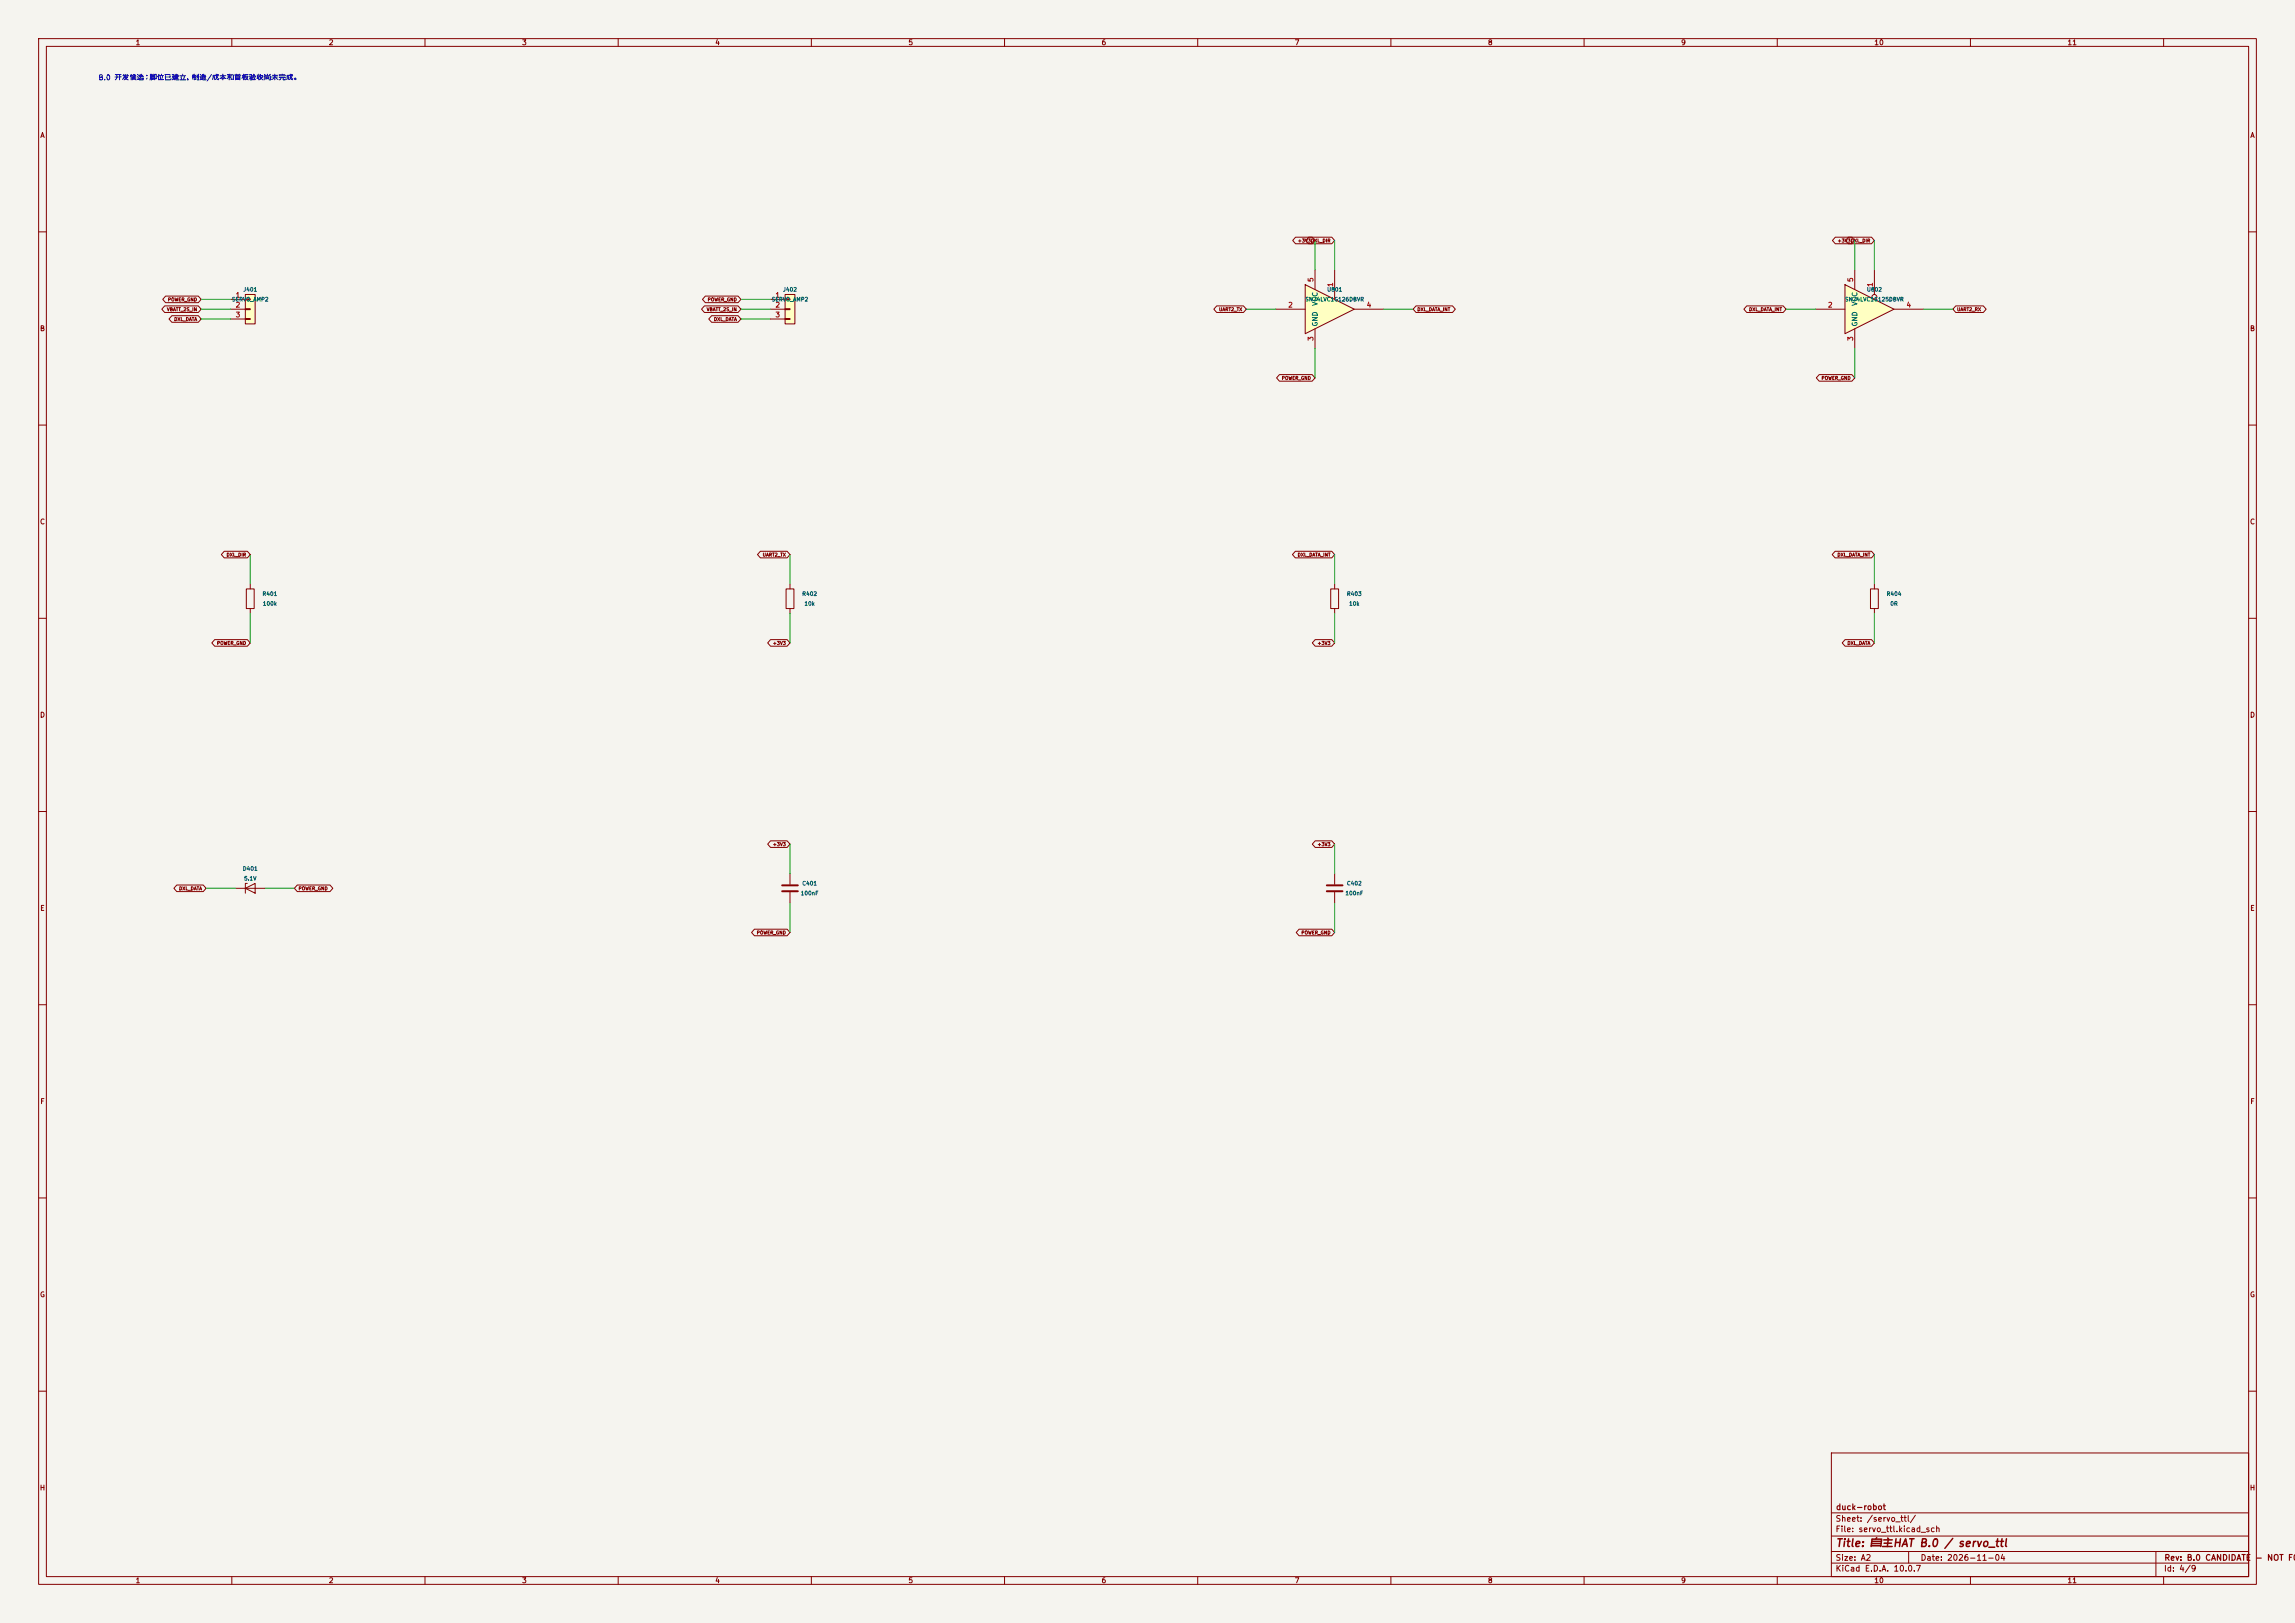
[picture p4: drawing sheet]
<svg xmlns="http://www.w3.org/2000/svg" width="594mm" height="420mm" viewBox="0 0 594 420" stroke-linecap="round" stroke-linejoin="round" font-family="sans-serif">
<defs><g id="words">
<text font-size="2" fill="#840000" x="475" y="400.8">Title: 自主HAT B.0 / servo_ttl</text>
<g font-size="1.5" fill="#840000">
<text x="475" y="394.1">Sheet: /servo_ttl/</text>
<text x="475.1" y="391.1">duck-robot</text>
<text x="475" y="396.8">File: servo_ttl.kicad_sch</text>
<text x="475" y="407">KiCad E.D.A. 10.0.7</text>
<text x="475" y="404.2">Size: A2</text>
<text x="497" y="404.2">Date: 2026-11-04</text>
<text x="560" y="407">Id: 4/9</text>
<text x="560.1" y="404.2">Rev: B.0 CANDIDATE - NOT FOR</text>
</g>
<g font-size="1.3" fill="#840000">
<text x="35" y="12">1</text>
<text x="85" y="12">2</text>
<text x="135" y="12">3</text>
<text x="185" y="12">4</text>
<text x="235" y="12">5</text>
<text x="285" y="12">6</text>
<text x="335" y="12">7</text>
<text x="385" y="12">8</text>
<text x="435" y="12">9</text>
<text x="485" y="12">10</text>
<text x="535" y="12">11</text>
<text x="10.3" y="36">A</text>
<text x="582.3" y="36">A</text>
<text x="10.2" y="86">B</text>
<text x="582.2" y="86">B</text>
<text x="10.2" y="136">C</text>
<text x="582.2" y="136">C</text>
<text x="10.2" y="186">D</text>
<text x="582.2" y="186">D</text>
<text x="10.3" y="236">E</text>
<text x="582.3" y="236">E</text>
<text x="10.3" y="286">F</text>
<text x="582.3" y="286">F</text>
<text x="10.2" y="336">G</text>
<text x="582.2" y="336">G</text>
<text x="10.2" y="386">H</text>
<text x="582.2" y="386">H</text>
<text x="35" y="410">1</text>
<text x="85" y="410">2</text>
<text x="135" y="410">3</text>
<text x="185" y="410">4</text>
<text x="235" y="410">5</text>
<text x="285" y="410">6</text>
<text x="335" y="410">7</text>
<text x="385" y="410">8</text>
<text x="435" y="410">9</text>
<text x="485" y="410">10</text>
<text x="535" y="410">11</text>
</g>
<text font-size="1.3" fill="#0000c2" x="25.4" y="21.1">B.0 开发候选；脚位已建立，制造/成本和首板验收尚未完成。</text>
<g font-size="1.3" fill="#a90000">
<text x="60.9" y="77.3">1</text>
<text x="200.6" y="77.3">1</text>
<text x="340.2" y="73.1" transform="rotate(-90 340.2 73.1)">5</text>
<text x="345.3" y="74.4" transform="rotate(-90 345.3 74.4)">1</text>
<text x="479.9" y="73.1" transform="rotate(-90 479.9 73.1)">5</text>
<text x="485" y="74.4" transform="rotate(-90 485 74.4)">1</text>
<text x="60.9" y="79.9">2</text>
<text x="60.9" y="82.4">3</text>
<text x="200.6" y="79.9">2</text>
<text x="200.6" y="82.4">3</text>
<text x="333.3" y="79.9">2</text>
<text x="353.6" y="79.9">4</text>
<text x="473" y="79.9">2</text>
<text x="493.3" y="79.9">4</text>
<text x="340.2" y="88.4" transform="rotate(-90 340.2 88.4)">3</text>
<text x="479.9" y="88.4" transform="rotate(-90 479.9 88.4)">3</text>
</g>
<g font-size="1.3" fill="#006464">
<text x="341.3" y="79.3" transform="rotate(-90 341.3 79.3)">VCC</text>
<text x="481" y="79.3" transform="rotate(-90 481 79.3)">VCC</text>
<text x="341.3" y="84.6" transform="rotate(-90 341.3 84.6)">GND</text>
<text x="481" y="84.6" transform="rotate(-90 481 84.6)">GND</text>
</g>
<g font-size="1" fill="#006464">
<text x="62.9" y="75.7">J401</text>
<text x="202.6" y="75.7">J402</text>
<text x="343.4" y="75.7">U801</text>
<text x="483.1" y="75.7">U802</text>
<text x="59.9" y="78.2">SERVO_AMP2</text>
<text x="199.6" y="78.2">SERVO_AMP2</text>
<text x="337.7" y="78.2">SN74LVC1G126DBVR</text>
<text x="477.4" y="78.2">SN74LVC1G125DBVR</text>
<text x="67.8" y="154.4">R401</text>
<text x="207.5" y="154.4">R402</text>
<text x="348.5" y="154.4">R403</text>
<text x="488.2" y="154.4">R404</text>
<text x="67.9" y="157">100k</text>
<text x="208.1" y="157">10k</text>
<text x="349.1" y="157">10k</text>
<text x="489.1" y="157">0R</text>
<text x="62.7" y="225.5">D401</text>
<text x="63.1" y="228.1">5.1V</text>
<text x="207.1" y="231.9">100nF</text>
<text x="207.5" y="229.4">C401</text>
<text x="348.1" y="231.9">100nF</text>
<text x="348.5" y="229.4">C402</text>
</g>
<g font-size=".9" fill="#840000">
<text x="335.8" y="62.9">+3V3DXL_DIR</text>
<text x="475.5" y="62.9">+3V3DXL_DIR</text>
<text x="43.1" y="80.7">VBATT_2S_IN</text>
<text x="43.4" y="78.2">POWER_GND</text>
<text x="45" y="83.3">DXL_DATA</text>
<text x="182.8" y="80.7">VBATT_2S_IN</text>
<text x="183.1" y="78.2">POWER_GND</text>
<text x="184.7" y="83.3">DXL_DATA</text>
<text x="315.4" y="80.7">UART2_TX</text>
<text x="366.7" y="80.7">DXL_DATA_INT</text>
<text x="452.6" y="80.7">DXL_DATA_INT</text>
<text x="506.4" y="80.7">UART2_RX</text>
<text x="331.6" y="98.5">POWER_GND</text>
<text x="471.3" y="98.5">POWER_GND</text>
<text x="58.5" y="144.2">DXL_DIR</text>
<text x="197.3" y="144.2">UART2_TX</text>
<text x="335.8" y="144.2">DXL_DATA_INT</text>
<text x="475.5" y="144.2">DXL_DATA_INT</text>
<text x="56.1" y="167.1">POWER_GND</text>
<text x="199.9" y="167.1">+3V3</text>
<text x="340.9" y="167.1">+3V3</text>
<text x="478" y="167.1">DXL_DATA</text>
<text x="199.9" y="219.1">+3V3</text>
<text x="340.9" y="219.1">+3V3</text>
<text x="46.2" y="230.6">DXL_DATA</text>
<text x="77.2" y="230.6">POWER_GND</text>
<text x="195.8" y="242">POWER_GND</text>
<text x="336.7" y="242">POWER_GND</text>
</g>
</g></defs>
<path d="M0 0h594v420h-594z" fill="#f5f4ef" stroke="#f5f4ef" stroke-width=".26"/>
<g fill="none" stroke="#840000" stroke-width=".26">
<path d="M10 10h574v400h-574zM12 12h570v396h-570zM60 10v2M110 10v2M160 10v2M210 10v2M260 10v2M310 10v2M360 10v2M410 10v2M460 10v2M510 10v2"/>
<path d="M560 10v2M10 60h2M582 60h2M10 110h2M582 110h2M10 160h2M582 160h2M10 210h2M582 210h2M10 260h2M582 260h2M10 310h2"/>
<path d="M582 310h2M10 360h2M474 376h108v32h-108zM582 360h2M474 397.5h108M474 391.5h108M60 408v2M110 408v2M160 408v2M210 408v2M260 408v2M310 408v2"/>
<path d="M360 408v2M410 408v2M460 408v2M474 404.5h108M474 401.5h108M494 401.5v3M510 408v2M558 401.5v6.5M560 408v2"/>
</g>
<path d="M203.2 76.2h2.5v7.6h-2.5z" fill="#ffffc2"/>
<path d="M199.4 77.5h3.8M203.2 76.2h2.5v7.6h-2.5zM203.2 77.3h1.3v.3h-1.3zM203.2 79.9h1.3v.2h-1.3zM199.4 80h3.8M199.4 82.6h3.8M203.2 82.4h1.3v.3h-1.3zM345.4 226.1v2.8M345.4 230.9v2.8" fill="none" stroke="#840000" stroke-width=".26"/>
<path d="M343.4 229.1h4.1M343.4 230.6h4.1" fill="none" stroke="#840000" stroke-width=".51"/>
<path d="M477.5 73.7l12.7 6.3-12.7 6.4z" fill="#ffffc2"/>
<g fill="none" stroke="#840000" stroke-width=".26">
<path d="M477.5 73.7l12.7 6.3-12.7 6.4zM480.1 69.9v5M485.1 69.9v6.3M469.9 80h7.6M480.1 85.1v5.1M490.2 80h7.6M63.8 152.4h2v5.1h-2zM64.8 151.1v1.3M64.8 157.5v1.3M203.5 152.4h2v5.1h-2zM204.5 151.1v1.3M204.5 157.5v1.3"/>
<path d="M484.1 152.4h2.1v5.1h-2.1zM485.1 151.1v1.3M485.1 157.5v1.3M204.5 226.1v2.8M204.5 230.9v2.8"/>
<circle cx="485.1" cy="76.8" r=".63"/>
</g>
<path d="M202.4 229.1h4.1M202.4 230.6h4.1" fill="none" stroke="#840000" stroke-width=".51"/>
<path d="M63.5 76.2h2.5v7.6h-2.5z" fill="#ffffc2"/>
<path d="M59.7 77.5h3.8M63.5 76.2h2.5v7.6h-2.5zM63.5 77.3h1.3v.3h-1.3zM63.5 79.9h1.3v.2h-1.3zM59.7 80h3.8M59.7 82.6h3.8M63.5 82.4h1.3v.3h-1.3z" fill="none" stroke="#840000" stroke-width=".26"/>
<path d="M337.8 73.7l12.7 6.3-12.7 6.4z" fill="#ffffc2"/>
<g fill="none" stroke="#840000" stroke-width=".26">
<path d="M42.6 79.2h8.7l.8 .8-.8 .9h-8.7l-.7-.9zM42.9 76.6h8.4l.8 .9-.8 .8h-8.4l-.8-.8zM182.3 79.2h8.7l.8 .8-.8 .9h-8.7l-.7-.9zM182.6 76.6h8.4l.8 .9-.8 .8h-8.4l-.8-.8zM314.9 79.2h6.9l.8 .8-.8 .9h-6.9l-.7-.9zM335.3 61.4h4.3l.8 .8-.8 .9h-4.3l-.7-.9zM337.8 73.7l12.7 6.3-12.7 6.4zM338.7 61.4h6l.7 .8-.7 .9h-6l-.7-.9zM340.4 69.9v5M345.4 69.9v7.6M366.5 79.2h9.4l.8 .8-.8 .9h-9.4l-.7-.9zM452.1 79.2h9.4l.8 .8-.8 .9h-9.4l-.7-.9z"/>
<path d="M475 61.4h4.3l.8 .8-.8 .9h-4.3l-.7-.9zM478.4 61.4h6l.7 .8-.7 .9h-6l-.7-.9zM506.2 79.2h7.1l.8 .8-.8 .9h-7.1l-.7-.9zM44.5 81.7h6.8l.8 .9-.8 .8h-6.8l-.8-.8zM184.2 81.7h6.8l.8 .9-.8 .8h-6.8l-.8-.8zM330.2 80h7.6M331.2 96.9h8.4l.8 .9-.8 .8h-8.4l-.8-.8zM340.4 85.1v5.1M350.5 80h7.6M470.9 96.9h8.4l.8 .9-.8 .8h-8.4l-.8-.8zM58 142.7h6l.8 .8-.8 .9h-6l-.7-.9zM196.8 142.7h6.9l.8 .8-.8 .9h-6.9l-.7-.9z"/>
<path d="M335.3 142.7h9.4l.7 .8-.7 .9h-9.4l-.8-.9zM344.4 152.4h2.1v5.1h-2.1zM345.4 151.1v1.3M345.4 157.5v1.3M475 142.7h9.4l.7 .8-.7 .9h-9.4l-.8-.9zM55.6 165.5h8.4l.8 .9-.8 .8h-8.4l-.8-.8zM199.4 165.5h4.3l.8 .9-.8 .8h-4.3l-.7-.8zM340.4 165.5h4.3l.7 .9-.7 .8h-4.3l-.7-.8zM477.6 165.5h6.8l.7 .9-.7 .8h-6.8l-.8-.8zM199.4 217.6h4.3l.8 .8-.8 .9h-4.3l-.7-.9zM340.4 217.6h4.3l.7 .8-.7 .9h-4.3l-.7-.9zM45.8 229h6.8l.7 .9-.7 .8h-6.8l-.8-.8z"/>
<path d="M61 229.9h7.6M63.5 229.9l2.5-1.3v2.5zM64 228.6h-.5v2.5M76.9 229h8.5l.7 .9-.7 .8h-8.5l-.7-.8zM195.3 240.4h8.4l.8 .9-.8 .9h-8.4l-.8-.9zM336.2 240.4h8.5l.7 .9-.7 .9h-8.5l-.7-.9z"/>
</g>
<g fill="none" stroke="#009600" stroke-width=".26">
<path d="M52.1 77.5h7.6M191.8 77.5h7.6M340.4 62.2v7.7M345.4 62.2v7.7M480.1 62.2v7.7M485.1 62.2v7.7M52.1 82.6h7.6M52.1 80h7.6M191.8 82.6h7.6M191.8 80h7.6M322.6 80h7.6M340.4 90.2v7.6"/>
<path d="M358.1 80h7.7M462.3 80h7.6M480.1 90.2v7.6M497.8 80h7.7M64.8 143.5v7.6M64.8 158.8v7.6M204.5 143.5v7.6M204.5 158.8v7.6M345.4 143.5v7.6M345.4 158.8v7.6M485.1 143.5v7.6M485.1 158.8v7.6"/>
<path d="M204.5 218.4v7.7M345.4 218.4v7.7M53.3 229.9h7.7M68.6 229.9h7.6M204.5 233.7v7.6M345.4 233.7v7.6"/>
</g>
<use href="#words"/>
</svg>
